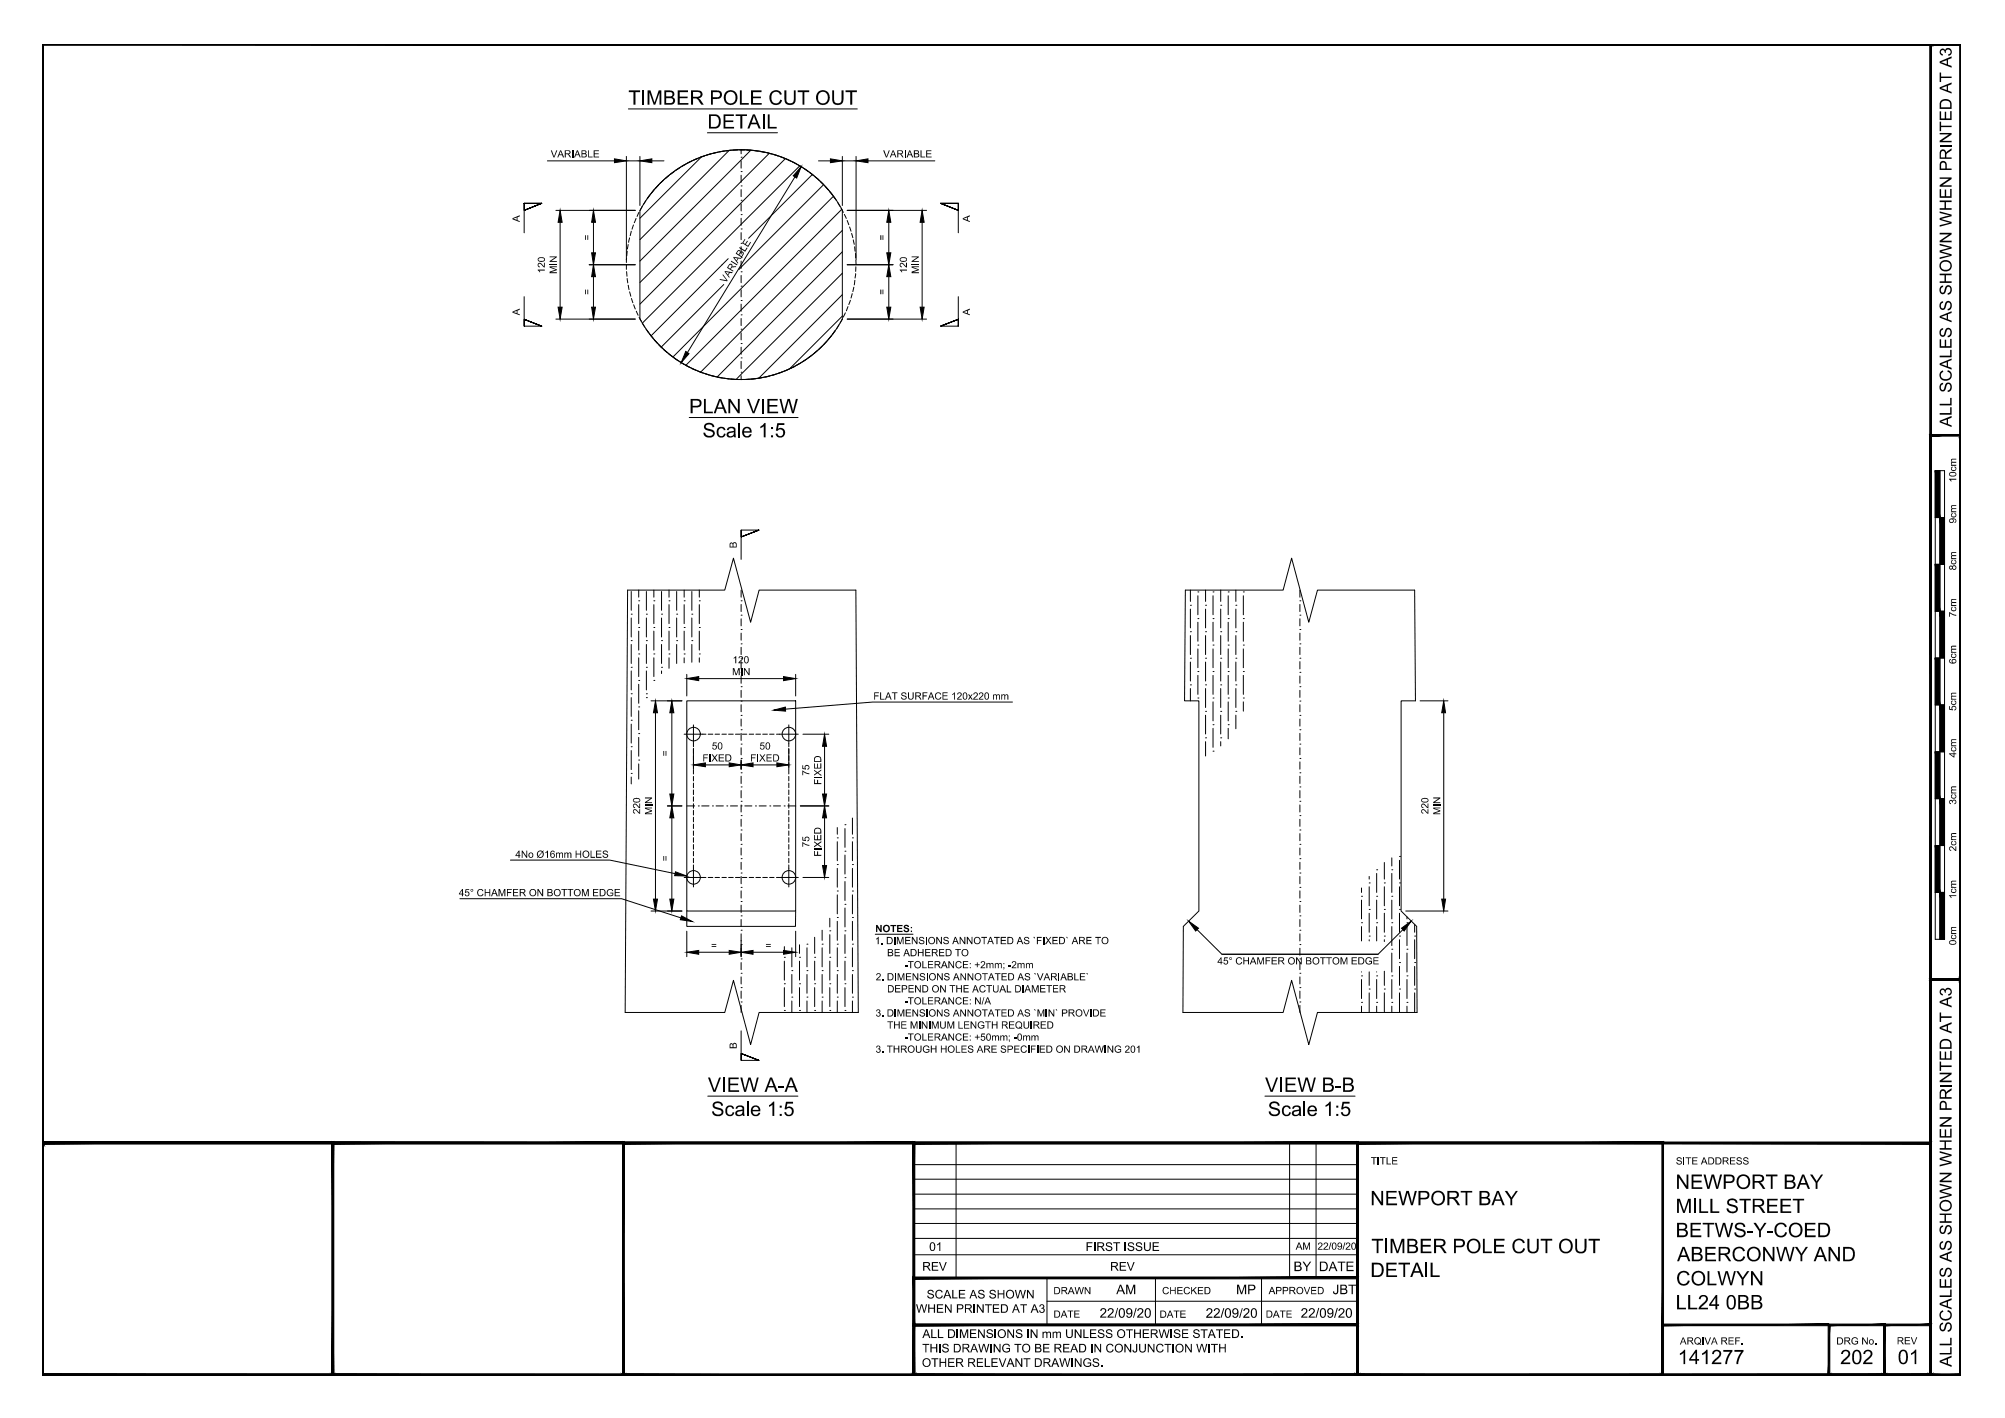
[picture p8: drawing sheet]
<svg xmlns="http://www.w3.org/2000/svg" width="420mm" height="297mm" viewBox="0 0 420 297" stroke-linecap="round" stroke-linejoin="round" font-family="sans-serif">
<defs><g id="words">
<g font-size="4.2">
<text x="131.7" y="21.9">TIMBER POLE CUT OUT</text>
<text x="148.2" y="26.9">DETAIL</text>
<text x="144.4" y="86.6">PLAN VIEW</text>
<text x="147.2" y="91.6">Scale 1:5</text>
<text x="148.3" y="228.7">VIEW A-A</text>
<text x="149" y="233.8">Scale 1:5</text>
<text x="265.1" y="228.7">VIEW B-B</text>
<text x="265.7" y="233.8">Scale 1:5</text>
<text x="351.1" y="249">NEWPORT BAY</text>
<text x="287.2" y="252.5">NEWPORT BAY</text>
<text x="351.1" y="254.1">MILL STREET</text>
<text x="287.4" y="262.5">TIMBER POLE CUT OUT</text>
<text x="351.1" y="259.2">BETWS-Y-COED</text>
<text x="287.2" y="267.5">DETAIL</text>
<text x="351.2" y="269.2">COLWYN</text>
<text x="351.4" y="264.2">ABERCONWY AND</text>
<text x="351.1" y="274.3">LL24 0BB</text>
<text x="351.6" y="285.7">141277</text>
<text x="385.6" y="285.7">202</text>
<text x="397.7" y="285.7">01</text>
</g>
<g font-size="3.5">
<text x="409" y="89.5" transform="rotate(-90 409 89.5)">ALL SCALES AS SHOWN WHEN PRINTED AT A3</text>
<text x="409" y="286.3" transform="rotate(-90 409 286.3)">ALL SCALES AS SHOWN WHEN PRINTED AT A3</text>
</g>
<g font-size="2.8">
<text x="271" y="266.3">BY</text>
<text x="276.4" y="266.3">DATE</text>
<text x="233.9" y="271.1">AM</text>
<text x="259" y="271.1">MP</text>
<text x="279.3" y="271.1">JBT</text>
<text x="230.4" y="276">22/09/20</text>
<text x="252.7" y="276.1">22/09/20</text>
<text x="272.6" y="276">22/09/20</text>
</g>
<g font-size="2.5">
<text x="194.7" y="262">01</text>
<text x="227.5" y="262">FIRST ISSUE</text>
<text x="193.2" y="266.2">REV</text>
<text x="232.6" y="266.2">REV</text>
<text x="192" y="275">WHEN PRINTED AT A3</text>
<text x="194.2" y="272">SCALE AS SHOWN</text>
<text x="193.3" y="280.3">ALL DIMENSIONS IN mm UNLESS OTHERWISE STATED.</text>
<text x="193.2" y="286.3">OTHER RELEVANT DRAWINGS.</text>
<text x="193.2" y="283.3">THIS DRAWING TO BE READ IN CONJUNCTION WITH</text>
</g>
<g font-size="2.1">
<text x="115.4" y="33">VARIABLE</text>
<text x="185.1" y="33">VARIABLE</text>
<text x="108.9" y="46.5" transform="rotate(-90 108.9 46.5)">A</text>
<text x="203.2" y="46.5" transform="rotate(-90 203.2 46.5)">A</text>
<text x="123.7" y="50.4" transform="rotate(-90 123.7 50.4)">=</text>
<text x="185.5" y="50.4" transform="rotate(-90 185.5 50.4)">=</text>
<text x="114.2" y="57.3" transform="rotate(-90 114.2 57.3)">120</text>
<text x="116.7" y="57.4" transform="rotate(-90 116.7 57.4)">MIN</text>
<text x="152" y="59.4" transform="rotate(-58 152 59.4)">VARIABLE</text>
<text x="190.1" y="57.3" transform="rotate(-90 190.1 57.3)">120</text>
<text x="192.6" y="57.4" transform="rotate(-90 192.6 57.4)">MIN</text>
<text x="123.7" y="61.8" transform="rotate(-90 123.7 61.8)">=</text>
<text x="185.5" y="61.8" transform="rotate(-90 185.5 61.8)">=</text>
<text x="108.9" y="66" transform="rotate(-90 108.9 66)">A</text>
<text x="203.2" y="66" transform="rotate(-90 203.2 66)">A</text>
<text x="409.9" y="101.1" transform="rotate(-90 409.9 101.1)">10cm</text>
<text x="409.9" y="109.6" transform="rotate(-90 409.9 109.6)">9cm</text>
<text x="154.4" y="114.9" transform="rotate(-90 154.4 114.9)">B</text>
<text x="409.9" y="119.5" transform="rotate(-90 409.9 119.5)">8cm</text>
<text x="409.9" y="129.3" transform="rotate(-90 409.9 129.3)">7cm</text>
<text x="153.4" y="141.4">MIN</text>
<text x="153.5" y="138.9">120</text>
<text x="409.9" y="139.1" transform="rotate(-90 409.9 139.1)">6cm</text>
<text x="183" y="146.6">FLAT SURFACE 120x220 mm</text>
<text x="409.9" y="148.9" transform="rotate(-90 409.9 148.9)">5cm</text>
<text x="140.1" y="158.4" transform="rotate(-90 140.1 158.4)">=</text>
<text x="147.2" y="159.5">FIXED</text>
<text x="149.2" y="157">50</text>
<text x="157.2" y="159.5">FIXED</text>
<text x="159.2" y="157">50</text>
<text x="409.9" y="158.7" transform="rotate(-90 409.9 158.7)">4cm</text>
<text x="169.6" y="162.5" transform="rotate(-90 169.6 162.5)">75</text>
<text x="172.1" y="164.4" transform="rotate(-90 172.1 164.4)">FIXED</text>
<text x="134.1" y="170.6" transform="rotate(-90 134.1 170.6)">220</text>
<text x="136.6" y="170.7" transform="rotate(-90 136.6 170.7)">MIN</text>
<text x="299.3" y="170.6" transform="rotate(-90 299.3 170.6)">220</text>
<text x="301.8" y="170.7" transform="rotate(-90 301.8 170.7)">MIN</text>
<text x="409.9" y="168.6" transform="rotate(-90 409.9 168.6)">3cm</text>
<text x="108" y="179.7">4No Ø16mm HOLES</text>
<text x="169.6" y="177.5" transform="rotate(-90 169.6 177.5)">75</text>
<text x="172.1" y="179.5" transform="rotate(-90 172.1 179.5)">FIXED</text>
<text x="409.9" y="178.4" transform="rotate(-90 409.9 178.4)">2cm</text>
<text x="140.1" y="180.4" transform="rotate(-90 140.1 180.4)">=</text>
<text x="96.1" y="187.7">45° CHAMFER ON BOTTOM EDGE</text>
<text x="409.9" y="188.3" transform="rotate(-90 409.9 188.3)">1cm</text>
<text x="183.3" y="197.8">1. DIMENSIONS ANNOTATED AS `FIXED` ARE TO</text>
<text x="183.4" y="195.2">NOTES:</text>
<text x="409.9" y="198" transform="rotate(-90 409.9 198)">0cm</text>
<text x="149" y="198.8">=</text>
<text x="160.4" y="198.8">=</text>
<text x="185.9" y="200.3">BE ADHERED TO</text>
<text x="189.5" y="202.8">-TOLERANCE: +2mm; -2mm</text>
<text x="255.1" y="202">45° CHAMFER ON BOTTOM EDGE</text>
<text x="183.5" y="205.4">2. DIMENSIONS ANNOTATED AS `VARIABLE`</text>
<text x="185.9" y="207.9">DEPEND ON THE ACTUAL DIAMETER</text>
<text x="183.5" y="212.9">3. DIMENSIONS ANNOTATED AS `MIN` PROVIDE</text>
<text x="185.9" y="215.5">THE MINIMUM LENGTH REQUIRED</text>
<text x="189.5" y="210.4">-TOLERANCE: N/A</text>
<text x="154.4" y="219.8" transform="rotate(-90 154.4 219.8)">B</text>
<text x="183.5" y="220.5">3. THROUGH HOLES ARE SPECIFIED ON DRAWING 201</text>
<text x="189.5" y="218">-TOLERANCE: +50mm; -0mm</text>
<text x="287.3" y="243.9">TITLE</text>
<text x="351.2" y="243.9">SITE ADDRESS</text>
<text x="271.6" y="261.8">AM</text>
<text x="276.1" y="261.8">22/09/20</text>
<text x="220.8" y="271.1">DRAWN</text>
<text x="243.5" y="271.1">CHECKED</text>
<text x="265.9" y="271.1">APPROVED</text>
<text x="220.8" y="276">DATE</text>
<text x="243" y="276.1">DATE</text>
<text x="265.2" y="276">DATE</text>
<text x="352" y="281.6">ARQIVA REF.</text>
<text x="384.8" y="281.6">DRG No.</text>
<text x="397.5" y="281.6">REV</text>
</g>
</g></defs>
<!-- layer: TEXT AND DIMENSIONS -->
<g fill="none" stroke="#000" stroke-width=".21">
<path d="M114.7 33.7h14.1M131.3 33.7h2.8M131.3 32.8v21.6M131.7 22.8h47.9M134.1 32.8v10.3M136.6 33.7h2.5M147 32.9l-12.9 12.8M148.2 27.8h14.7M152.8 31.5l-18.7 18.7M155.3 38.9h.1M155.3 35.9h.1M155.3 32.9h.1"/>
<path d="M155.3 31.4v.8M155.3 33.7v1.5M155.3 36.7v1.5M155.3 39.7v1.5M157.3 31.5l-23.2 23.2M161.2 32.1l-27.1 27.1M164.6 33.2l-30.5 30.5M166.6 37.1l-22.6 36.8M167.6 34.8l-33 32.9M170.2 36.6l-13.3 13.3M171.5 33.7h2.5M172.6 38.7l-17.7 17.7"/>
<path d="M176.5 32.8v10.3M176.5 33.7h2.9M179.4 32.8v21.6M181.9 33.7h14M113.5 42.6h-3.7h3.7l-3.7 1.5 3.7-1.5-3.7 1.5v-1.5v6.2M116.5 44.1h16.6M117.4 46.6v17.7M123.5 55.5h9.6M124.4 46.6v6.4M124.4 58v6.3M151.3 55.5l-14.9 14.9M151.7 59.6l-13.2 13.1"/>
<path d="M155.3 48h.1M155.3 45h.1M155.3 42h.1M155.3 42.7v1.5M155.3 45.7v1.5M155.3 48.7v1.5M174.7 41.1l-33.7 33.7M176.4 43.9l-32.7 32.6M176.5 48.3l-29.7 29.7M176.5 52.7l-26.2 26.3M176.5 57.2l-22.3 22.3M177.5 44.1h16.7"/>
<path d="M177.5 55.5h9.6M186.3 46.6v6.4M186.3 58v6.3M193.2 46.6v17.7M197.1 42.6h3.7h-3.7l3.7 1.5-3.7-1.5 3.7 1.5v-1.5v6.2M109.8 62.1v6.2h3.7l-3.7-1.4 3.7 1.4-3.7-1.4v1.4M116.5 66.8h16.6M155.3 78h.1M155.3 75h.1M155.3 72h.1M155.3 69h.1M155.3 66h.1"/>
<path d="M155.3 62.9h.1M155.3 60.7v1.5M155.3 63.7v1.5M155.3 66.7v1.5M155.3 69.7v1.5M155.3 72.7v1.5M155.3 75.7v1.5M155.3 78.7v.8M176.5 61.7l-17.5 17.5M176.5 66.2l-11.1 11.1M177.5 66.8h16.7M200.8 62.1v6.2h-3.7l3.7-1.4-3.7 1.4 3.7-1.4v1.4"/>
<path d="M144.4 87.5h22.8M155.3 111v1.5l3.7-1.5-3.7 1.5 3.7-1.5h-3.7v6.2M131.5 123.6h20.4l1.8-6.7 3.6 13.4 1.8-6.7h20.3M132.3 139.8h.1M132.3 134.2h.1M132.3 128.7h.1M132.3 123.9v3.9M132.3 129.5v3.9M132.3 135v4M133.8 137h.1M133.8 131.4h.1M133.8 125.9h.1"/>
<path d="M133.8 123.6v1.5M133.8 126.7v3.9M133.8 132.2v4M133.8 137.8v3.9M135.5 139.8h.1M135.5 134.2h.1M135.5 128.7h.1M135.5 123.9v3.9M135.5 129.5v3.9M135.5 135v4M137 137h.1M137 131.4h.1"/>
<path d="M137 125.9h.1M137 123.6v1.5M137 126.7v3.9M137 132.2v4M137 137.8v3.9M138.6 139.8h.1M138.6 134.2h.1M138.6 128.7h.1M138.6 123.9v3.9M138.6 129.5v3.9M138.6 135v4M140.2 137h.1"/>
<path d="M140.2 131.4h.1M140.2 125.9h.1M140.2 123.6v1.5M140.2 126.7v3.9M140.2 132.2v4M140.2 137.8v2.2M141.8 134.2h.1M141.8 128.7h.1M141.8 123.9v3.9M141.8 129.5v3.9M141.8 135v4M143.4 137h.1"/>
<path d="M143.4 131.4h.1M143.4 125.9h.1M143.4 123.6v1.5M143.4 126.7v3.9M143.4 132.2v4M143.4 137.8v1.1M145 134.2h.1M145 128.7h.1M145 123.9v3.9M145 129.5v3.9M145 135v3.7M146.5 137h.1"/>
<path d="M146.5 131.4h.1M146.5 125.9h.1M146.5 123.6v1.5M146.5 126.7v3.9M146.5 132.2v4M146.5 137.8v.9M155.3 134.9h.1M155.3 131.9h.1M155.3 128.9h.1M155.3 125.9h.1M155.3 123.6v1.5M155.3 126.6v1.5"/>
<path d="M155.3 129.6v1.5M155.3 132.6v1.5M155.3 135.6v1.5M155.3 138.6v1.5M248.4 123.6h20.5l1.8-6.7 3.6 13.4 1.8-6.7h20.3M249.5 137.9h.1M249.5 132.3h.1M249.5 126.8h.1M249.5 123.6v2.4M249.5 127.6v3.9M249.5 133.1v4M249.5 138.7v4"/>
<path d="M251 135.1h.1M251 129.6h.1M251 124h.1M251 124.8v4M251 130.3v4M251 135.9v4M252.6 137.9h.1M252.6 132.3h.1M252.6 126.8h.1M252.6 123.6v2.4M252.6 127.6v3.9M252.6 133.1v4"/>
<path d="M252.6 138.7v4M254.2 135.1h.1M254.2 129.6h.1M254.2 124h.1M254.2 124.8v4M254.2 130.3v4M254.2 135.9v4M255.8 137.9h.1M255.8 132.3h.1M255.8 126.8h.1M255.8 123.6v2.4M255.8 127.6v3.9"/>
<path d="M255.8 133.1v4M255.8 138.7v4M257.4 135.1h.1M257.4 129.6h.1M257.4 124h.1M257.4 124.8v4M257.4 130.3v4M257.4 135.9v4M259 137.9h.1M259 132.3h.1M259 126.8h.1M259 123.6v2.4"/>
<path d="M259 127.6v3.9M259 133.1v4M259 138.7v4M260.5 135.1h.1M260.5 129.6h.1M260.5 124h.1M260.5 124.8v4M260.5 130.3v4M260.5 135.9v4M272.4 137.9h.1M272.4 134.9h.1M272.4 131.9h.1"/>
<path d="M272.4 128.9h.1M272.4 125.9h.1M272.4 123.6v1.5M272.4 126.6v1.5M272.4 129.6v1.5M272.4 132.6v1.5M272.4 135.6v1.5M272.4 138.6v1.5M132.3 156.4h.1M132.3 150.9h.1M132.3 145.3h.1M132.3 140.5v4"/>
<path d="M132.3 146.1v4M132.3 151.7v4M132.3 157.2v4M133.8 159.2h.1M133.8 153.7h.1M133.8 148.1h.1M133.8 142.5h.1M133.8 143.3v4M133.8 148.9v4M133.8 154.5v3.9M135.5 146.1h.1M135.5 145.3h.1"/>
<path d="M135.5 140.5v4M136.4 146.8h6.5M137 142.5h.1M137.4 149.3v39M138.6 140.5v.6M140.8 149.3v17M143.4 153.8h3.9M143.9 141.3v4.5M145.3 151.8v4M145.3 156.8v4.3M146.4 142.2h17.8M155.3 158.9h.1"/>
<path d="M155.3 155.9h.1M155.3 152.9h.1M155.3 149.9h.1M155.3 146.9h.1M155.3 143.8h.1M155.3 141.6v1.5M155.3 144.6v1.5M155.3 147.6v1.5M155.3 150.6v1.5M155.3 153.6v1.5M155.3 156.6v1.5M155.3 159.2v1.9"/>
<path d="M163.4 153.8h3.9M165.3 151.8v4M165.3 156.8v4.3M166.7 141.3v4.5M168.3 153.8h5.4M172.8 156.3v10M212.2 147.1h-29.3l-18.3 1.4M249.5 143.5h.1M249.5 144.2v2.6M251 146.2h.1M251 140.7h.1M251 141.5v4"/>
<path d="M252.6 154.6h.1M252.6 149h.1M252.6 143.5h.1M252.6 144.2v4M252.6 149.8v4M252.6 155.4v3M254.2 157.4h.1M254.2 151.8h.1M254.2 146.2h.1M254.2 140.7h.1M254.2 141.5v4M254.2 147v4"/>
<path d="M254.2 152.6v3.9M255.8 154.6h.1M255.8 149h.1M255.8 143.5h.1M255.8 144.2v4M255.8 149.8v4M255.8 155.4v.9M257.4 151.8h.1M257.4 146.2h.1M257.4 140.7h.1M257.4 141.5v4M257.4 147v4"/>
<path d="M257.4 152.6v2.2M259 149h.1M259 143.5h.1M259 144.2v4M259 149.8v2.9M260.5 146.2h.1M260.5 140.7h.1M260.5 141.5v4M260.5 147v2M272.4 158.9h.1M272.4 155.9h.1M272.4 152.9h.1"/>
<path d="M272.4 149.9h.1M272.4 146.9h.1M272.4 143.8h.1M272.4 140.8h.1M272.4 141.6v1.5M272.4 144.6v1.5M272.4 147.6v1.5M272.4 150.6v1.5M272.4 153.6v1.5M272.4 156.6v1.5M272.4 159.6v1.5M297.6 146.8h5.8"/>
<path d="M302.5 149.3v39M132.3 162h.1M132.3 162.8v1.4M133.8 160v3.2M139.9 168.8h3M140.8 171.3v17M143.9 168.8h1.7M146.3 168.8h.1M147.1 168.8h1.5M147.8 160.2h5M149.3 168.8h.1M150.1 168.8h1.5"/>
<path d="M152.3 168.8h.1M153.1 168.8h1.4M155.3 179.9h.1M155.3 176.9h.1M155.3 173.9h.1M155.3 170.9h.1M155.3 167.9h.1M155.3 164.8h.1M155.3 161.9h.1M155.3 168.8h.1M155.3 162.6v1.5M155.3 165.6v1.5"/>
<path d="M155.3 168.6v1.5M155.3 171.6v1.5M155.3 174.6v1.5M155.3 177.6v1.5M156.1 168.8h1.5M157.8 160.2h5M158.3 168.8h.1M159.1 168.8h1.5M161.3 168.8h.1M162.1 168.8h1.5M164.3 168.8h.1M165.1 168.8h1.6"/>
<path d="M167.7 168.8h6M172.8 171.3v10M175.5 175.5h.1M175.5 173.4v1.4M175.5 176.3v4M177.1 172.8h.1M177.1 178.3h.1M177.1 173.6v3.9M177.1 179.1v4M178.6 175.5h.1M178.6 171.4v3.4M178.6 176.3v4"/>
<path d="M272.4 179.9h.1M272.4 176.9h.1M272.4 173.9h.1M272.4 170.9h.1M272.4 167.9h.1M272.4 164.8h.1M272.4 161.9h.1M272.4 162.6v1.5M272.4 165.6v1.5M272.4 168.6v1.5M272.4 171.6v1.5M272.4 174.6v1.5"/>
<path d="M272.4 177.6v1.5M291.7 179.7v1.7M293.3 179.4h.1M96.4 188.3h33.8l12.5 4M107 180.2h20.8l13.7 2.8M136.4 190.8h6.5M143.4 183.8h3.9M143.9 190.8v3.3h22.8v-3.3M143.9 195.1v5.3M145.3 181.9v3.9M146.4 199.5h6.4M155.3 197.9h.1"/>
<path d="M155.3 194.9h.1M155.3 191.9h.1M155.3 188.8h.1M155.3 185.9h.1M155.3 182.9h.1M155.3 180.6v1.5M155.3 183.6v1.5M155.3 186.6v1.5M155.3 189.6v1.5M155.3 192.6v1.5M155.3 195.6v4.8M157.8 199.5h6.4"/>
<path d="M163.4 183.8h3.9M164.4 198.3v1.4M165.3 181.9v3.9M165.9 198.5v4M166.7 195.1v5.3M167.5 197.9v1.8M168.3 183.8h5.4M169.1 197.8h.1M169.1 198.5v4M170.7 196.3v3.4M172.3 197.8h.1M172.3 194.9v2.1"/>
<path d="M172.3 198.5v4M173.9 195h.1M173.9 192.4v1.8M173.9 195.8v3.9M175.5 181.1h.1M175.5 186.6h.1M175.5 192.2h.1M175.5 197.8h.1M175.5 181.9v3.9M175.5 187.5v3.9M175.5 193v4M175.5 198.5v4"/>
<path d="M177.1 183.9h.1M177.1 189.4h.1M177.1 195h.1M177.1 184.7v3.9M177.1 190.2v4M177.1 195.8v3.9M178.6 181.1h.1M178.6 186.6h.1M178.6 192.2h.1M178.6 197.8h.1M178.6 181.9v3.9M178.6 187.5v3.9"/>
<path d="M178.6 193v4M178.6 198.5v4M183.4 195.7h7.9M250.9 194.7l5.2 5.2h32.7M272.4 197.9h.1M272.4 194.9h.1M272.4 191.9h.1M272.4 188.8h.1M272.4 185.9h.1M272.4 182.9h.1M272.4 180.6v1.5M272.4 183.6v1.5"/>
<path d="M272.4 186.6v1.5M272.4 189.6v1.5M272.4 192.6v1.5M272.4 195.6v1.5M272.4 198.6v1.5M285.3 187.7h.1M285.3 193.3h.1M285.3 186v.9M285.3 188.6v3.9M285.3 194.1v3M286.9 185h.1M286.9 190.5h.1"/>
<path d="M286.9 196.1h.1M286.9 183.6v.6M286.9 185.8v3.9M286.9 191.3v4M286.9 196.9v.2M288.5 182.2h.1M288.5 187.7h.1M288.5 193.3h.1M288.5 183v3.9M288.5 188.6v3.9M288.5 194.1v3M290.1 185h.1"/>
<path d="M290.1 190.5h.1M290.1 196.1h.1M290.1 180.7v3.5M290.1 185.8v3.9M290.1 191.3v4M290.1 196.9v.3M291.7 182.2h.1M291.7 187.7h.1M291.7 193.3h.1M291.7 198.8h.1M291.7 183v3.9M291.7 188.6v3.9"/>
<path d="M291.7 194.1v4M291.7 199.6v4M293.3 185h.1M293.3 190.5h.1M293.3 196.1h.1M293.3 180.2v4M293.3 185.8v3.9M293.3 191.3v4M293.3 196.9v3.9M294 194.7l-5.2 5.2h-32.7M294.6 190.8h8.8M294.8 193.3h.1"/>
<path d="M294.8 198.8h.1M294.8 192.1v.4M294.8 194.1v4M294.8 199.6v4M296.4 196.1h.1M296.4 193.7v1.6M296.4 196.9v3.9M131 212.1h20.9l1.8-6.7 3.6 13.4 1.8-6.7h20.8M155.3 209.9h.1M155.3 206.9h.1M155.3 203.9h.1M155.3 200.9h.1"/>
<path d="M155.3 215.9v6.2h3.7l-3.7-1.4 3.7 1.4-3.7-1.4v1.4M155.3 201.6v1.5M155.3 204.6v1.5M155.3 207.6v1.5M155.3 210.6v1.5M164.4 200.5h.1M164.4 206.1h.1M164.4 211.7h.1M164.4 201.3v4M164.4 206.9v4M165.9 203.3h.1M165.9 208.9h.1"/>
<path d="M165.9 204.1v4M165.9 209.7v2.4M167.5 200.5h.1M167.5 206.1h.1M167.5 211.7h.1M167.5 201.3v4M167.5 206.9v4M169.1 203.3h.1M169.1 208.9h.1M169.1 204.1v4M169.1 209.7v2.4M170.7 200.5h.1"/>
<path d="M170.7 206.1h.1M170.7 211.7h.1M170.7 201.3v4M170.7 206.9v4M172.3 203.3h.1M172.3 208.9h.1M172.3 204.1v4M172.3 209.7v2.4M173.9 200.5h.1M173.9 206.1h.1M173.9 211.7h.1M173.9 201.3v4"/>
<path d="M173.9 206.9v4M175.5 203.3h.1M175.5 208.9h.1M175.5 204.1v4M175.5 209.7v2.4M177.1 200.5h.1M177.1 206.1h.1M177.1 211.7h.1M177.1 201.3v4M177.1 206.9v4M178.6 203.3h.1M178.6 208.9h.1"/>
<path d="M178.6 204.1v4M178.6 209.7v2.4M247.9 212.1h21l1.8-6.7 3.6 13.4 1.8-6.7h20.9M272.4 209.9h.1M272.4 206.9h.1M272.4 203.9h.1M272.4 201.6v1.5M272.4 204.6v1.5M272.4 207.6v1.5M272.4 210.6v1.5M285.3 204.4h.1M285.3 210h.1"/>
<path d="M285.3 203.6h.1M285.3 205.2v4M285.3 210.8v1.3M286.9 207.2h.1M286.9 203.6v2.8M286.9 208v4M288.5 204.4h.1M288.5 210h.1M288.5 203.6h.1M288.5 205.2v4M288.5 210.8v1.3M290.1 207.2h.1"/>
<path d="M290.1 203.5v2.9M290.1 208v4M291.7 204.4h.1M291.7 210h.1M291.7 205.2v4M291.7 210.8v1.3M293.3 201.6h.1M293.3 207.2h.1M293.3 202.4v4M293.3 208v4M294.8 204.4h.1M294.8 210h.1"/>
<path d="M294.8 205.2v4M294.8 210.8v1.3M296.4 201.6h.1M296.4 207.2h.1M296.4 202.4v4M296.4 208v4M148.3 229.6h18.9M265.1 229.6h18.9"/>
</g>
<g fill="#000" stroke="#000" stroke-width=".21">
<path d="M128.8 33.3l2.5 .4-2.5 .4zM134.1 33.7l2.5-.4v.8zM167.9 34.9l-1 2.4-.7-.5zM174 33.3l2.5 .4-2.5 .4zM179.4 33.7l2.5-.4v.8zM117.4 44.1l.4 2.5h-.8zM124.4 44.1l.4 2.5h-.8zM124 53h.8l-.4 2.5zM124.4 55.5l.4 2.5h-.8zM186.3 44.1l.4 2.5h-.9zM185.8 53h.9l-.4 2.5zM186.3 55.5l.4 2.5h-.9z"/>
<path d="M193.2 44.1l.5 2.5h-.9zM117 64.3h.8l-.4 2.5zM124 64.3h.8l-.4 2.5zM143.7 73.6l.7 .5-1.7 1.9zM185.8 64.3h.9l-.4 2.5zM192.8 64.3h.9l-.5 2.5zM137.4 146.8l.4 2.5h-.9zM140.8 146.8l.4 2.5h-.8zM143.9 142.2l2.5-.5v.9zM145.3 160.2l2.5-.4v.8zM152.8 159.8l2.5 .4-2.5 .4zM155.3 160.2l2.5-.4v.8z"/>
<path d="M162.8 159.8l2.5 .4-2.5 .4zM164.2 141.7l2.5 .5-2.5 .4zM162.1 148.8l2.5-.7v.9zM172.8 153.8l.4 2.5h-.8zM302.5 146.8l.4 2.5h-.8zM140.4 166.3h.8l-.4 2.5zM140.8 168.8l.4 2.5h-.8zM172.4 166.3h.8l-.4 2.5zM172.8 168.8l.4 2.5h-.8zM136.9 188.3h.9l-.4 2.5zM140.4 188.3h.8l-.4 2.5zM141.5 182.6l2.4 .9-2.5-.1z"/>
<path d="M142.8 191.9l2.3 1.1-2.5-.3zM143.9 199.5l2.5-.4v.8zM152.8 199.1l2.5 .4-2.5 .4zM155.3 199.5l2.5-.4v.8zM164.2 199.1l2.5 .4-2.5 .4zM172.4 181.3h.8l-.4 2.5zM249.1 193l2 1.4-.5 .6zM293.7 194.4l2-1.4-1.5 2zM302.1 188.3h.8l-.4 2.5z"/>
</g>
<!-- layer: PROPOSED OTHER USER 1 - HIDDEN -->
<g fill="none" stroke="#000" stroke-width=".21">
<path d="M137.1 39.8l-.6 .7M138 38.7l-.6 .7M139.1 37.7l-.7 .7M140.2 36.8l-.8 .6M141.3 35.9l-.8 .6M142.5 35.1l-.8 .5M143.7 34.4l-.8 .5M144.9 33.7l-.8 .5M146.2 33.2l-.8 .3M147.6 32.7l-.9 .3M149 32.3l-.9 .2M150.4 31.9l-1 .2"/>
<path d="M151.8 31.7l-1 .1M153.1 31.5l-.9 .1M154.6 31.4l-.9 .1M155.1 31.4h.9M156.5 31.4l.9 .1M157.9 31.5l1 .2M159.3 31.8l1 .1M160.7 32l1 .3M162.1 32.4l.9 .3M163.5 32.8l.9 .3M164.8 33.3l.8 .4M166.1 34l.8 .4"/>
<path d="M167.3 34.6l.9 .5M168.6 35.3l.7 .6M169.7 36.2l.8 .6M170.8 37.1l.8 .6M171.9 38l.7 .7M172.9 39l.6 .8M131.3 55.5v.9M131.3 54.1v.9M131.3 56.9l.1 1M131.4 58.3l.2 1M131.4 52.6l-.1 1M131.6 59.7l.2 1"/>
<path d="M131.6 51.2l-.1 1M131.9 49.8l-.2 1M132.3 48.4l-.2 1M132.7 47.1l-.3 .9M133.3 45.8l-.4 .9M133.9 44.5l-.4 .8M134.6 43.2l-.5 .9M135.4 42l-.6 .8M136.2 40.9l-.6 .8M173.8 40.1l.6 .8M174.7 41.2l.6 .8M175.5 42.4l.5 .8"/>
<path d="M176.3 43.6l.4 .9M176.9 44.9l.4 .9M177.5 46.2l.4 .9M178 47.5l.3 .9M178.5 48.9l.2 .9M178.8 50.2l.2 1M179.1 51.7l.1 .9M179.1 58.7l-.1 1M179.3 53.1v.9M179.3 57.3l-.1 1M179.4 54.5v1M179.4 55.9l-.1 1"/>
<path d="M131.9 61.1l.3 1M132.3 62.5l.3 .9M132.8 63.8l.3 .9M133.3 65.2l.4 .8M133.9 66.5l.5 .8M134.6 67.7l.5 .8M135.4 68.9l.5 .8M136.2 70.1l.6 .7M137.1 71.2l.6 .7M138.1 72.2l.7 .7M139.1 73.2l.7 .7M140.2 74.2l.7 .5"/>
<path d="M141.3 75l.8 .6M142.5 75.8l.8 .5M143.7 76.5l.9 .5M145 77.2l.9 .4M146.3 77.8l.9 .3M147.6 78.2l.9 .3M149 78.7l.9 .2M150.4 79l.9 .2M151.8 79.2l.9 .2M153.2 79.4l1 .1M154.6 79.5h1M157 79.5h-.9"/>
<path d="M158.4 79.3l-.9 .1M159.8 79.1l-.9 .1M161.2 78.8l-.9 .2M162.6 78.4l-.9 .3M163.9 77.9l-.8 .3M165.3 77.3l-.9 .4M166.6 76.8l-.9 .4M167.8 76l-.9 .5M169 75.3l-.8 .5M170.1 74.4l-.7 .6M171.2 73.5l-.7 .6M172.3 72.5l-.7 .7"/>
<path d="M173.3 71.5l-.7 .7M174.2 70.4l-.6 .7M175 69.3l-.6 .7M175.8 68.1l-.5 .8M176.5 66.8l-.4 .8M177.2 65.5l-.5 .9M177.7 64.2l-.3 .9M178.2 62.9l-.3 .9M178.6 61.5l-.3 .9M178.9 60.2l-.2 .9M145.3 155.8v.6M145.3 156.9v1"/>
<path d="M145.3 158.3v1M145.3 159.8v.9M147.3 153.8h.6M148.4 153.8h1M149.8 153.8h1M151.3 153.8h.9M152.7 153.8h1M154.1 153.8h1M155.6 153.8h.9M157 153.8h.9M158.4 153.8h1M159.8 153.8h1"/>
<path d="M161.3 153.8h.9M162.7 153.8h.7M165.3 155.8v.6M165.3 156.9v1M165.3 158.3v1M165.3 159.8v.9M145.3 161.2v.9M145.3 162.6v1M145.3 164v1M145.3 165.5v1M145.3 166.9v1M145.3 168.4v.9"/>
<path d="M145.3 169.8v.9M145.3 171.2v1M145.3 172.6v1M145.3 174.1v.9M145.3 175.5v.9M145.3 176.9v1M145.3 178.4v.9M145.3 179.8v.9M165.3 161.2v.9M165.3 162.6v1M165.3 164v1M165.3 165.5v1"/>
<path d="M165.3 166.9v1M165.3 168.4v.9M165.3 169.8v.9M165.3 171.2v1M165.3 172.6v1M165.3 174.1v.9M165.3 175.5v.9M165.3 176.9v1M165.3 178.4v.9M165.3 179.8v.9M145.3 181.2v.7M147.3 183.8h.6"/>
<path d="M148.4 183.8h1M149.8 183.8h1M151.3 183.8h.9M152.7 183.8h1M154.1 183.8h1M155.6 183.8h.9M157 183.8h.9M158.4 183.8h1M159.8 183.8h1M161.3 183.8h.9M162.7 183.8h.7M165.3 181.2v.7"/>
</g>
<!-- layer: MEDIUM THICKNESS -->
<path d="M131.5 123.6l-.5 88.5M179.4 123.6l.5 88.5M248.4 123.6l-.2 23.2h3v44l-3.2 3.3-.1 18M296.4 123.6l.2 23.2h-3v44l3.3 3.3 .1 18" fill="none" stroke="#000" stroke-width=".21"/>
<!-- layer: PROPOSED OTHER USER 1 -->
<g fill="none" stroke="#000" stroke-width=".21">
<path d="M135.6 41.6a24 24 0 0 1 40.9 2.5v22.7a24.1 24.1 0 0 1-40.9 2.5M175 41.6a24.1 24.1 0 0 0-40.9 2.5v22.7a24.1 24.1 0 0 0 40.9 2.5M143.9 146.8h22.8v44h-22.8z"/>
<circle cx="145.3" cy="153.8" r="1.42"/>
<circle cx="165.3" cy="153.8" r="1.42"/>
<circle cx="145.3" cy="183.8" r="1.42"/>
<circle cx="165.3" cy="183.8" r="1.42"/>
</g>
<!-- layer: 0 -->
<g fill="none" stroke="#000" stroke-width=".21">
<path d="M405.5 98.6h2v98.2h-2zM406.5 98.6v98.2M405.5 118.2h2M405.5 108.4h2M405.5 137.8h2M405.5 128.1h2M405.5 157.5h2M405.5 147.7h2M405.5 177.1h2M405.5 167.3h2M405.5 186.9h2M200.3 239.4v28.3"/>
<path d="M270.2 239.4v28.3M275.8 239.4v28.3M191.5 250.1h93M191.5 247h93M191.5 244h93M191.5 256.3h93M191.5 253.2h93M191.5 259.4h93M191.5 262.8h93M219.4 267.7v9.8M219.4 272.6h65.1M242.1 267.7v9.8"/>
<path d="M264.4 267.7v9.8"/>
</g>
<g fill="#000" stroke="#000" stroke-width=".21">
<path d="M8.9 9.3l.2 .2h401.6zM8.9 9.3h402l-.2 .2z"/>
<path d="M404.4 9.3l.3 .2zM404.4 9.3l.3 .2-.3 278.5zM404.7 9.5l-.3 278.5 .3-.1zM404.4 288l.3-.1z"/>
<path d="M404.6 9.3l.1 .2h6zM404.6 9.3h6.3l-.2 .2z"/>
<path d="M410.7 9.5v278.4l.2-278.6zM410.9 9.3v278.7l-.2-.1z"/>
<path d="M410.7 9.5v278.4l.2-278.6zM410.9 9.3v278.7l-.2-.1z"/>
<path d="M404.4 91l.3 .4 6.2-.4zM404.7 91.4l6.2-.4-.2 .4zM410.9 91l-.2 .4z"/>
<path d="M404.4 91l.3 114v-113.6zM404.4 91l.3 114-.3 .4z"/>
<path d="M405.5 98.6l1 9.8v-9.8zM405.5 98.6l1 9.8h-1z"/>
<path d="M410.7 91.4l.2 113.8v-114zM410.7 91.4l.2 113.8-.2-.2zM410.7 205l.2 .4zM404.7 205h6l.2 .4zM404.7 205l-.3 .4h6.5z"/>
<path d="M405.5 118.2l1 9.8v-9.8zM405.5 118.2l1 9.8h-1z"/>
<path d="M406.5 108.4l1 9.8v-9.8zM406.5 108.4l1 9.8h-1z"/>
<path d="M405.5 137.8l1 9.9v-9.9zM405.5 137.8l1 9.9h-1z"/>
<path d="M406.5 128l1 9.8v-9.8zM406.5 128l1 9.8h-1z"/>
<path d="M405.5 157.5l1 9.8v-9.8zM405.5 157.5l1 9.8h-1z"/>
<path d="M406.5 147.7l1 9.8v-9.8zM406.5 147.7l1 9.8h-1z"/>
<path d="M405.5 177.1l1 9.8v-9.8zM405.5 177.1l1 9.8h-1z"/>
<path d="M406.5 167.3l1 9.8v-9.8zM406.5 167.3l1 9.8h-1z"/>
<path d="M406.5 186.9l1 9.9v-9.9zM406.5 186.9l1 9.9h-1z"/>
<path d="M404.4 205l.3 .4 6.2-.4zM404.7 205.4l6.2-.4-.2 .4zM410.9 205l-.2 .4z"/>
<path d="M410.9 205.2l-.2 .2 .2 82.6zM410.7 205.4l.2 82.6-.2-.1zM410.7 287.9l.2 .1z"/>
<path d="M8.9 239.2l.2 .4zM8.9 239.2l395.5 .4h-395.3zM8.9 239.2l395.5 .4 .3-.4z"/>
<path d="M9.1 239.6h60.5l.3-.4zM8.9 239.2h61l-60.8 .4zM8.9 239.2l.2 .4z"/>
<path d="M69.9 239.6h60.6l.3-.4zM69.6 239.2h61.2l-60.9 .4zM69.6 239.2l.3 48.7v-48.3zM69.6 239.2l.3 48.7-.3 .1zM69.6 288l.3-.1z"/>
<path d="M130.8 239.6h60.5l.4-.4zM130.5 239.2h61.2l-60.9 .4zM130.5 239.2l.3 48.7v-48.3zM130.5 239.2l.3 48.7-.3 .1zM130.5 288l.3-.1z"/>
<path d="M191.7 239.6h92.6l.3-.4zM191.3 239.2h93.3l-92.9 .4zM191.3 239.2l.4 48.7v-48.3zM191.3 239.2l.4 48.7-.4 .1zM191.3 288l.4-.1z"/>
<path d="M284.6 239.6h63.7l.3-.4zM284.3 239.2h64.3l-64 .4zM284.3 239.2l.3 48.7v-48.3zM284.3 239.2l.3 48.7-.3 .1zM284.3 288l.3-.1z"/>
<path d="M404.7 239.2l-.3 .4 .3 48.4zM404.4 239.6l.3 48.4-.3-.1zM404.4 287.9l.3 .1z"/>
<path d="M191.3 277.4l.4 .3 92.9-.3zM191.7 277.7l92.9-.3-.3 .3zM284.6 277.4l-.3 .3 .3 10.3zM284.3 277.7l.3 10.3-.3-.1zM284.3 287.9l.3 .1z"/>
<path d="M191.3 277.7h93.3l-.3-.3zM191.3 277.7l.4-.3h92.6zM191.3 267.5v10.2l.4-.3zM191.3 267.5l.4 .4v9.5zM191.3 267.5l.4 .4 92.9-.4zM191.7 267.9l92.9-.4-.3 .4zM284.6 267.5l-.3 .4 .3 9.8zM284.3 267.9l.3 9.8-.3-.3z"/>
<path d="M383.1 277.4l.3 .3 11.6-.3zM383.4 277.7l11.6-.3-.3 .3zM395 277.4l-.3 .3 .3 10.3zM394.7 277.7l.3 10.3-.3-.1zM394.7 287.9l.3 .1z"/>
<path d="M348.4 277.7h34.9v-.3zM348.4 277.4h34.9l-34.9 .3z"/>
<path d="M394.7 277.4l.3 .3 9.7-.3zM395 277.7l9.7-.3-.3 .3zM404.7 277.4l-.3 .3 .3 10.3zM404.4 277.7l.3 10.3-.3-.1zM404.4 287.9l.3 .1z"/>
<path d="M9.1 9.5l-.2 278.5 .2-.1zM8.9 9.3l.2 .2-.2 278.5z"/>
<path d="M9.1 239.6l-.2 48.4 .2-.1zM8.9 239.4l.2 .2-.2 48.4z"/>
<path d="M9.1 287.9l60.7 .1-.2-.1zM9.1 287.9l60.7 .1h-60.9z"/>
<path d="M69.6 287.9l.3 .1zM69.9 239.2v48.8l-.3-.1zM69.9 239.2l-.3 .4v48.3z"/>
<path d="M69.9 287.9l60.7 .1-.1-.1zM69.9 287.9l60.7 .1h-60.8z"/>
<path d="M130.5 287.9l.3 .1zM130.8 239.2v48.8l-.3-.1zM130.8 239.2l-.3 .4v48.3z"/>
<path d="M130.8 287.9l60.7 .1-.2-.1zM130.8 287.9l60.7 .1h-60.9z"/>
<path d="M191.3 287.9l.4 .1zM191.7 239.2v48.8l-.4-.1zM191.7 239.2l-.4 .4v48.3z"/>
<path d="M191.7 287.9l92.8 .1-.2-.1zM191.7 287.9l92.8 .1h-93z"/>
<path d="M284.3 287.9l.3 .1zM284.6 239.2v48.8l-.3-.1zM284.6 239.2l-.3 .4v48.3z"/>
<path d="M191.5 288h93l-.2-.1zM191.7 287.9h92.6l-92.8 .1zM191.3 288l.4-.1zM191.7 277.7v10.2l-.4 .1zM191.3 277.4v10.6l.4-10.3z"/>
<path d="M284.6 287.9l63.8 .1-.1-.1zM284.6 287.9l63.8 .1h-63.9z"/>
<path d="M348.3 287.9l.3 .1zM348.6 239.2v48.8l-.3-.1zM348.6 239.2l-.3 .4v48.3z"/>
<path d="M383.3 288h11.6l-.2-.1zM383.4 287.9h11.3l-11.4 .1zM383.1 288l.3-.1zM383.4 277.7v10.2l-.3 .1zM383.1 277.4v10.6l.3-10.3z"/>
<path d="M8.9 288h395.7l-.2-.1zM8.9 288l.2-.1h395.3zM8.9 239.4v48.6l.2-.1zM8.9 239.4l.2 .2v48.3z"/>
<path d="M394.9 288h9.7l-.2-.1zM394.9 288l.1-.1h9.4zM394.7 288l.3-.1zM395 277.7v10.2l-.3 .1zM394.7 277.4v10.6l.3-10.3z"/>
<path d="M9.1 287.9l401.8 .1-.2-.1zM9.1 287.9l401.8 .1h-402z"/>
<path d="M404.7 287.9l6.2 .1-.2-.1zM404.7 287.9l6.2 .1h-6.3z"/>
<path d="M404.6 288h6.3l-.2-.1zM404.7 287.9h6l-6.1 .1zM404.4 288l.3-.1zM404.7 205.4v82.5l-.3 .1zM404.4 205v83l.3-82.6z"/>
</g>
<use href="#words"/>
</svg>
